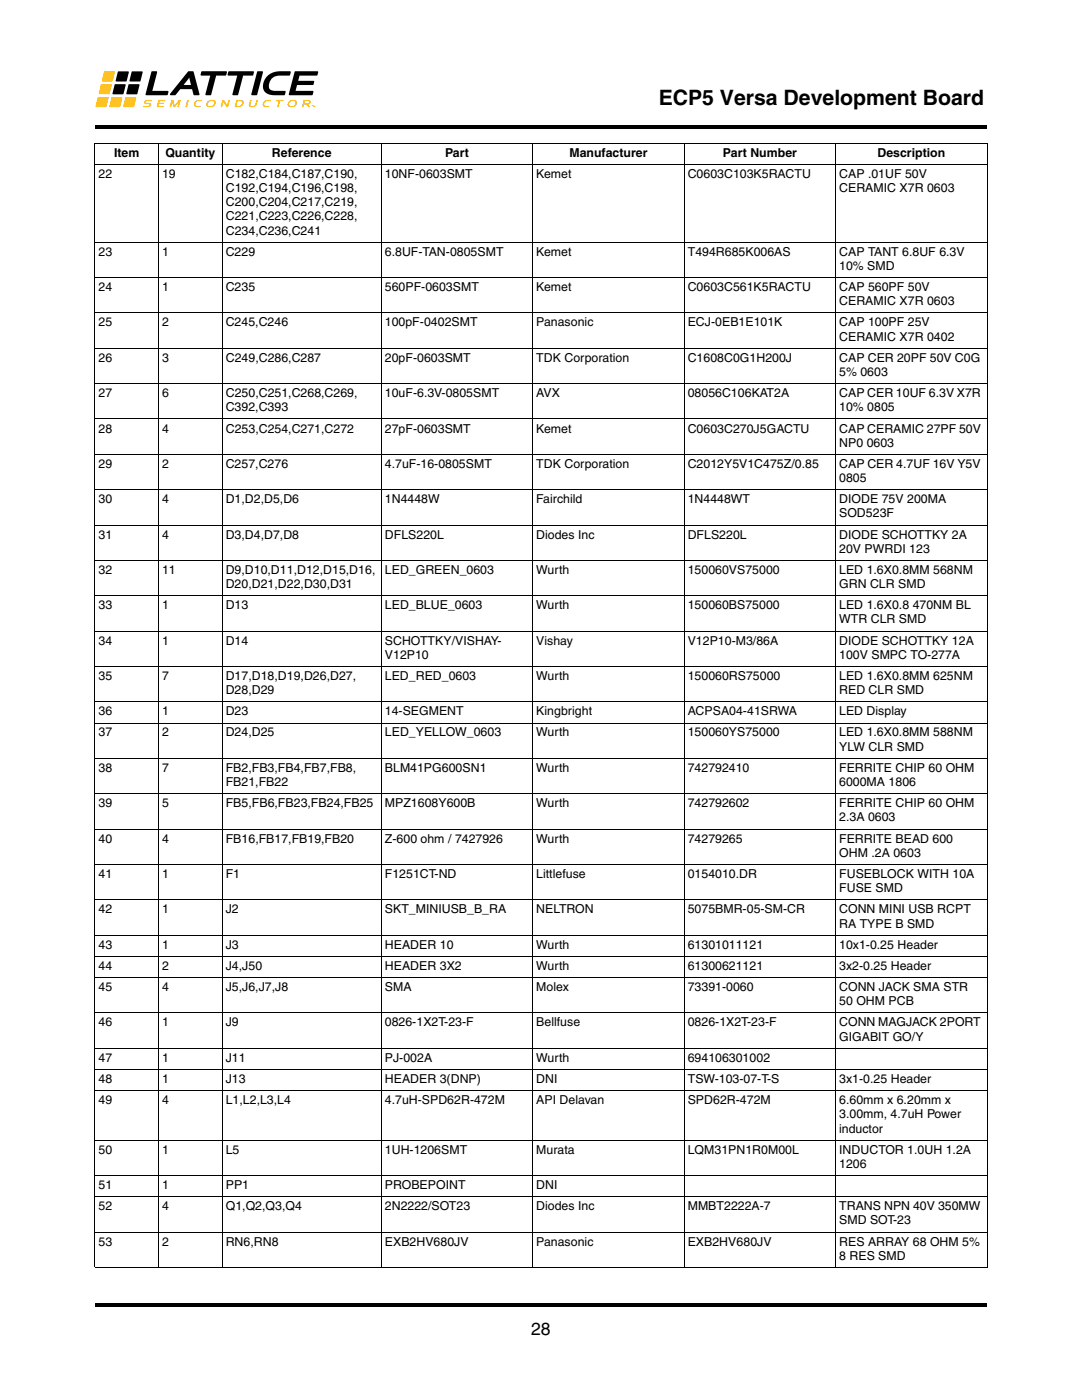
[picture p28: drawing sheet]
<svg xmlns="http://www.w3.org/2000/svg" width="216mm" height="279mm" viewBox="0 0 216 279" stroke-linecap="round" stroke-linejoin="round" font-family="sans-serif">
<defs><g id="words">
<text font-size="4.2" x="131.4" y="21">ECP5 Versa Development Board</text>
<text font-size="3.5" x="106" y="266.5">28</text>
<g font-size="2.5">
<text x="19.6" y="35.5">22</text>
<text x="22.8" y="31.3">Item</text>
<text x="32.3" y="35.5">19</text>
<text x="33" y="31.3">Quantity</text>
<text x="45" y="35.5">C182,C184,C187,C190,</text>
<text x="54.3" y="31.3">Reference</text>
<text x="76.8" y="35.5">10NF-0603SMT</text>
<text x="88.8" y="31.3">Part</text>
<text x="107" y="35.5">Kemet</text>
<text x="113.6" y="31.3">Manufacturer</text>
<text x="137.2" y="35.5">C0603C103K5RACTU</text>
<text x="144.3" y="31.3">Part Number</text>
<text x="167.4" y="35.5">CAP .01UF 50V</text>
<text x="175.1" y="31.3">Description</text>
<text x="45" y="38.3">C192,C194,C196,C198,</text>
<text x="45" y="41.1">C200,C204,C217,C219,</text>
<text x="167.4" y="38.3">CERAMIC X7R 0603</text>
<text x="45" y="44">C221,C223,C226,C228,</text>
<text x="45" y="46.8">C234,C236,C241</text>
<text x="19.6" y="51">23</text>
<text x="32.3" y="51">1</text>
<text x="45" y="51">C229</text>
<text x="76.8" y="51">6.8UF-TAN-0805SMT</text>
<text x="107" y="51">Kemet</text>
<text x="137.2" y="51">T494R685K006AS</text>
<text x="167.4" y="51">CAP TANT 6.8UF 6.3V</text>
<text x="167.4" y="53.8">10% SMD</text>
<text x="19.6" y="58.1">24</text>
<text x="32.3" y="58.1">1</text>
<text x="45" y="58.1">C235</text>
<text x="76.8" y="58.1">560PF-0603SMT</text>
<text x="107" y="58.1">Kemet</text>
<text x="137.2" y="58.1">C0603C561K5RACTU</text>
<text x="167.4" y="58.1">CAP 560PF 50V</text>
<text x="19.6" y="65.2">25</text>
<text x="32.3" y="65.2">2</text>
<text x="45" y="65.2">C245,C246</text>
<text x="76.8" y="65.2">100pF-0402SMT</text>
<text x="107" y="65.2">Panasonic</text>
<text x="137.2" y="65.2">ECJ-0EB1E101K</text>
<text x="167.4" y="60.9">CERAMIC X7R 0603</text>
<text x="167.4" y="65.2">CAP 100PF 25V</text>
<text x="167.4" y="68">CERAMIC X7R 0402</text>
<text x="19.6" y="72.2">26</text>
<text x="32.3" y="72.2">3</text>
<text x="45" y="72.2">C249,C286,C287</text>
<text x="76.8" y="72.2">20pF-0603SMT</text>
<text x="107" y="72.2">TDK Corporation</text>
<text x="137.2" y="72.2">C1608C0G1H200J</text>
<text x="167.4" y="72.2">CAP CER 20PF 50V C0G</text>
<text x="167.4" y="75">5% 0603</text>
<text x="19.6" y="79.2">27</text>
<text x="32.3" y="79.2">6</text>
<text x="45" y="79.2">C250,C251,C268,C269,</text>
<text x="45" y="82.1">C392,C393</text>
<text x="76.8" y="79.2">10uF-6.3V-0805SMT</text>
<text x="107" y="79.2">AVX</text>
<text x="137.2" y="79.2">08056C106KAT2A</text>
<text x="167.4" y="79.2">CAP CER 10UF 6.3V X7R</text>
<text x="167.4" y="82.1">10% 0805</text>
<text x="19.6" y="86.3">28</text>
<text x="32.3" y="86.3">4</text>
<text x="45" y="86.3">C253,C254,C271,C272</text>
<text x="76.8" y="86.3">27pF-0603SMT</text>
<text x="107" y="86.3">Kemet</text>
<text x="137.2" y="86.3">C0603C270J5GACTU</text>
<text x="167.4" y="86.3">CAP CERAMIC 27PF 50V</text>
<text x="167.4" y="89.1">NP0 0603</text>
<text x="19.6" y="93.4">29</text>
<text x="32.3" y="93.4">2</text>
<text x="45" y="93.4">C257,C276</text>
<text x="76.8" y="93.4">4.7uF-16-0805SMT</text>
<text x="107" y="93.4">TDK Corporation</text>
<text x="137.2" y="93.4">C2012Y5V1C475Z/0.85</text>
<text x="167.4" y="93.4">CAP CER 4.7UF 16V Y5V</text>
<text x="19.6" y="100.4">30</text>
<text x="32.3" y="100.4">4</text>
<text x="45" y="100.4">D1,D2,D5,D6</text>
<text x="76.8" y="100.4">1N4448W</text>
<text x="107" y="100.4">Fairchild</text>
<text x="137.2" y="100.4">1N4448WT</text>
<text x="167.4" y="96.2">0805</text>
<text x="167.4" y="100.4">DIODE 75V 200MA</text>
<text x="19.6" y="107.5">31</text>
<text x="32.3" y="107.5">4</text>
<text x="45" y="107.5">D3,D4,D7,D8</text>
<text x="76.8" y="107.5">DFLS220L</text>
<text x="107" y="107.5">Diodes Inc</text>
<text x="137.2" y="107.5">DFLS220L</text>
<text x="167.4" y="103.3">SOD523F</text>
<text x="167.4" y="107.5">DIODE SCHOTTKY 2A</text>
<text x="167.4" y="110.3">20V PWRDI 123</text>
<text x="19.6" y="114.5">32</text>
<text x="32.3" y="114.5">11</text>
<text x="45" y="114.5">D9,D10,D11,D12,D15,D16,</text>
<text x="45" y="117.3">D20,D21,D22,D30,D31</text>
<text x="76.8" y="114.5">LED_GREEN_0603</text>
<text x="107" y="114.5">Wurth</text>
<text x="137.2" y="114.5">150060VS75000</text>
<text x="167.4" y="114.5">LED 1.6X0.8MM 568NM</text>
<text x="167.4" y="117.3">GRN CLR SMD</text>
<text x="19.6" y="121.6">33</text>
<text x="32.3" y="121.6">1</text>
<text x="45" y="121.6">D13</text>
<text x="76.8" y="121.6">LED_BLUE_0603</text>
<text x="107" y="121.6">Wurth</text>
<text x="137.2" y="121.6">150060BS75000</text>
<text x="167.4" y="121.6">LED 1.6X0.8 470NM BL</text>
<text x="167.4" y="124.4">WTR CLR SMD</text>
<text x="19.6" y="128.7">34</text>
<text x="32.3" y="128.7">1</text>
<text x="45" y="128.7">D14</text>
<text x="76.8" y="128.7">SCHOTTKY/VISHAY-</text>
<text x="76.8" y="131.5">V12P10</text>
<text x="107" y="128.7">Vishay</text>
<text x="137.2" y="128.7">V12P10-M3/86A</text>
<text x="167.4" y="128.7">DIODE SCHOTTKY 12A</text>
<text x="167.4" y="131.5">100V SMPC TO-277A</text>
<text x="19.6" y="135.7">35</text>
<text x="32.3" y="135.7">7</text>
<text x="45" y="135.7">D17,D18,D19,D26,D27,</text>
<text x="76.8" y="135.7">LED_RED_0603</text>
<text x="107" y="135.7">Wurth</text>
<text x="137.2" y="135.7">150060RS75000</text>
<text x="167.4" y="135.7">LED 1.6X0.8MM 625NM</text>
<text x="19.6" y="142.7">36</text>
<text x="32.3" y="142.7">1</text>
<text x="45" y="138.5">D28,D29</text>
<text x="45" y="142.7">D23</text>
<text x="76.8" y="142.7">14-SEGMENT</text>
<text x="107" y="142.7">Kingbright</text>
<text x="137.2" y="142.7">ACPSA04-41SRWA</text>
<text x="167.4" y="138.5">RED CLR SMD</text>
<text x="167.4" y="142.7">LED Display</text>
<text x="19.6" y="147">37</text>
<text x="32.3" y="147">2</text>
<text x="45" y="147">D24,D25</text>
<text x="76.8" y="147">LED_YELLOW_0603</text>
<text x="107" y="147">Wurth</text>
<text x="137.2" y="147">150060YS75000</text>
<text x="167.4" y="147">LED 1.6X0.8MM 588NM</text>
<text x="167.4" y="149.8">YLW CLR SMD</text>
<text x="19.6" y="154.1">38</text>
<text x="32.3" y="154.1">7</text>
<text x="45" y="154.1">FB2,FB3,FB4,FB7,FB8,</text>
<text x="76.8" y="154.1">BLM41PG600SN1</text>
<text x="107" y="154.1">Wurth</text>
<text x="137.2" y="154.1">742792410</text>
<text x="167.4" y="154.1">FERRITE CHIP 60 OHM</text>
<text x="19.6" y="161.1">39</text>
<text x="32.3" y="161.1">5</text>
<text x="45" y="156.9">FB21,FB22</text>
<text x="45" y="161.1">FB5,FB6,FB23,FB24,FB25</text>
<text x="76.8" y="161.1">MPZ1608Y600B</text>
<text x="107" y="161.1">Wurth</text>
<text x="137.2" y="161.1">742792602</text>
<text x="167.4" y="156.9">6000MA 1806</text>
<text x="167.4" y="161.1">FERRITE CHIP 60 OHM</text>
<text x="167.4" y="163.9">2.3A 0603</text>
<text x="19.6" y="168.1">40</text>
<text x="32.3" y="168.1">4</text>
<text x="45" y="168.1">FB16,FB17,FB19,FB20</text>
<text x="76.8" y="168.1">Z-600 ohm / 7427926</text>
<text x="107" y="168.1">Wurth</text>
<text x="137.2" y="168.1">74279265</text>
<text x="167.4" y="168.1">FERRITE BEAD 600</text>
<text x="167.4" y="171">OHM .2A 0603</text>
<text x="19.6" y="175.2">41</text>
<text x="32.3" y="175.2">1</text>
<text x="45" y="175.2">F1</text>
<text x="76.8" y="175.2">F1251CT-ND</text>
<text x="107" y="175.2">Littlefuse</text>
<text x="137.2" y="175.2">0154010.DR</text>
<text x="167.4" y="175.2">FUSEBLOCK WITH 10A</text>
<text x="167.4" y="178">FUSE SMD</text>
<text x="19.6" y="182.3">42</text>
<text x="32.3" y="182.3">1</text>
<text x="45" y="182.3">J2</text>
<text x="76.8" y="182.3">SKT_MINIUSB_B_RA</text>
<text x="107" y="182.3">NELTRON</text>
<text x="137.2" y="182.3">5075BMR-05-SM-CR</text>
<text x="167.4" y="182.3">CONN MINI USB RCPT</text>
<text x="167.4" y="185.1">RA TYPE B SMD</text>
<text x="19.6" y="189.3">43</text>
<text x="32.3" y="189.3">1</text>
<text x="45" y="189.3">J3</text>
<text x="76.8" y="189.3">HEADER 10</text>
<text x="107" y="189.3">Wurth</text>
<text x="137.2" y="189.3">61301011121</text>
<text x="167.4" y="189.3">10x1-0.25 Header</text>
<text x="19.6" y="193.6">44</text>
<text x="19.6" y="197.8">45</text>
<text x="32.3" y="193.6">2</text>
<text x="32.3" y="197.8">4</text>
<text x="45" y="193.6">J4,J50</text>
<text x="45" y="197.8">J5,J6,J7,J8</text>
<text x="76.8" y="193.6">HEADER 3X2</text>
<text x="76.8" y="197.8">SMA</text>
<text x="107" y="193.6">Wurth</text>
<text x="107" y="197.8">Molex</text>
<text x="137.2" y="193.6">61300621121</text>
<text x="137.2" y="197.8">73391-0060</text>
<text x="167.4" y="193.6">3x2-0.25 Header</text>
<text x="167.4" y="197.8">CONN JACK SMA STR</text>
<text x="167.4" y="200.6">50 OHM PCB</text>
<text x="19.6" y="204.9">46</text>
<text x="32.3" y="204.9">1</text>
<text x="45" y="204.9">J9</text>
<text x="76.8" y="204.9">0826-1X2T-23-F</text>
<text x="107" y="204.9">Bellfuse</text>
<text x="137.2" y="204.9">0826-1X2T-23-F</text>
<text x="167.4" y="204.9">CONN MAGJACK 2PORT</text>
<text x="167.4" y="207.7">GIGABIT GO/Y</text>
<text x="19.6" y="211.9">47</text>
<text x="32.3" y="211.9">1</text>
<text x="45" y="211.9">J11</text>
<text x="76.8" y="211.9">PJ-002A</text>
<text x="107" y="211.9">Wurth</text>
<text x="137.2" y="211.9">694106301002</text>
<text x="19.6" y="216.1">48</text>
<text x="19.6" y="220.4">49</text>
<text x="32.3" y="216.1">1</text>
<text x="32.3" y="220.4">4</text>
<text x="45" y="216.1">J13</text>
<text x="45" y="220.4">L1,L2,L3,L4</text>
<text x="76.8" y="216.1">HEADER 3(DNP)</text>
<text x="76.8" y="220.4">4.7uH-SPD62R-472M</text>
<text x="107" y="216.1">DNI</text>
<text x="107" y="220.4">API Delavan</text>
<text x="137.2" y="216.1">TSW-103-07-T-S</text>
<text x="137.2" y="220.4">SPD62R-472M</text>
<text x="167.4" y="216.1">3x1-0.25 Header</text>
<text x="167.4" y="220.4">6.60mm x 6.20mm x</text>
<text x="167.4" y="223.2">3.00mm, 4.7uH Power</text>
<text x="167.4" y="226">inductor</text>
<text x="19.6" y="230.3">50</text>
<text x="32.3" y="230.3">1</text>
<text x="45" y="230.3">L5</text>
<text x="76.8" y="230.3">1UH-1206SMT</text>
<text x="107" y="230.3">Murata</text>
<text x="137.2" y="230.3">LQM31PN1R0M00L</text>
<text x="167.4" y="230.3">INDUCTOR 1.0UH 1.2A</text>
<text x="167.4" y="233.1">1206</text>
<text x="19.6" y="237.3">51</text>
<text x="32.3" y="237.3">1</text>
<text x="45" y="237.3">PP1</text>
<text x="76.8" y="237.3">PROBEPOINT</text>
<text x="107" y="237.3">DNI</text>
<text x="19.6" y="241.5">52</text>
<text x="32.3" y="241.5">4</text>
<text x="45" y="241.5">Q1,Q2,Q3,Q4</text>
<text x="76.8" y="241.5">2N2222/SOT23</text>
<text x="107" y="241.5">Diodes Inc</text>
<text x="137.2" y="241.5">MMBT2222A-7</text>
<text x="167.4" y="241.5">TRANS NPN 40V 350MW</text>
<text x="167.4" y="244.4">SMD SOT-23</text>
<text x="19.6" y="248.6">53</text>
<text x="32.3" y="248.6">2</text>
<text x="45" y="248.6">RN6,RN8</text>
<text x="76.8" y="248.6">EXB2HV680JV</text>
<text x="107" y="248.6">Panasonic</text>
<text x="137.2" y="248.6">EXB2HV680JV</text>
<text x="167.4" y="251.4">8 RES SMD</text>
<text x="167.4" y="248.6">RES ARRAY 68 OHM 5%</text>
</g>
</g></defs>
<path d="M19 25.1h177.8v.7h-177.8zM19 260h177.8v.7h-177.8z" fill="#000"/>
<path d="M19 14.2h44.5v7.2h-44.5z" fill="#fff"/>
<g fill="#000">
<path d="M30.3 14.3l.9-.1 .2 .2-1 3.7 3.1 .1 .1 .2-.2 .6-4.3-.1zM40.2 14.3l4.9-.1 .2 .2-.2 .7h-2l-1 3.9h-.9l-.2-.1 1-3.8h-1.9l-.1-.2zM45.6 14.3l4.9-.1 .2 .2-.2 .6-.1 .1h-1.9l-1 3.9h-1l-.1-.1 .9-3.8h-1.8l-.1-.2zM51.4 14.3l.9-.1 .2 .2-1.2 4.5-.1 .1h-.9l-.2-.2zM53.5 15a5.8 5.8 0 0 1 4.4-.8l.1 .2-.3 .7a4.7 4.7 0 0 0-3.2 .4 1.69 1.69 0 0 0-.5 2.4l.6 .2 2.3 .1 .1 .2-.3 .6a6.5 6.5 0 0 1-3.3-.3 1.89 1.89 0 0 1-.6-2.7zM58.8 14.3h4.7l-.1 .7-.2 .1h-3.4l-.3 1h3l.2 .2-.1 .5-.2 .2h-3.1l-.3 1.1 3.4 .1 .1 .2-.2 .6-4.6-.1z"/>
<path d="M37.8 15.5l.3 1.5h-1.5zM37.5 14.3l-3.6 4.4 .1 .3h1l1-1.2h2.3l.4 1.2 1.1-.1-1.2-4.6-.1-.1z"/>
</g>
<g fill="#ffc222">
<path d="M20.8 14.3h2.1l-.4 1.9h-2.2z"/>
<path d="M20.2 16.8l2.1 .1-.5 1.9h-2.1z"/>
<path d="M19.5 19.4h2.2l-.5 1.9h-2.1z"/>
</g>
<path d="M23.6 14.3h2.1l-.5 1.9h-2.1zM22.9 16.8l2.1 .1-.4 1.9h-2.1z" fill="#000"/>
<path d="M22.3 19.4h2.1l-.4 1.9h-2.2z" fill="#ffc222"/>
<path d="M25.7 16.8l2.1 .1-.4 1.9h-2.2zM26.3 14.3h2.1l-.4 1.9h-2.1z" fill="#000"/>
<g fill="#ffc222">
<path d="M25.1 19.4h2.1l-.5 1.9h-2.1z"/>
<path d="M28.9 20.1l.6-.2 .8 .1v.2h-1l-.2 .2 .1 .1 1 .2-.1 .5-.6 .2h-.9v-.3h1l.3-.2-.1-.1-1-.2z"/>
<path d="M31.6 20h1.4l-.1 .2h-1l-.1 .3 1 .1-.1 .2h-1l-.1 .3h1.1v.3h-1.5z"/>
<path d="M34.2 20h.4l.3 1.1 .8-1.1h.4l-.4 1.4h-.3l.2-.9-.7 .9h-.3l-.2-1-.3 1h-.3z"/>
<path d="M37.4 20h.3l-.4 1.4h-.3z"/>
<path d="M38.8 20.4a1.67 1.67 0 0 1 1.5-.4v.2h-.6a.62 .62 0 0 0-.7 .8l1 .1-.1 .3a1.08 1.08 0 0 1-1.2-.4z"/>
<path d="M44.4 20h.3l.6 1 .3-1h.3l-.4 1.4h-.3l-.6-1.1-.3 1.1h-.3z"/>
<path d="M49.9 20h.3l-.2 1 .1 .1a.58 .58 0 0 0 .8-.3l.2-.8 .3-.1-.1 .9a.95 .95 0 0 1-1.7 .2z"/>
<path d="M52.5 20.4a1.67 1.67 0 0 1 1.6-.4l-.1 .2h-.6a.62 .62 0 0 0-.6 .8l.9 .1v.3a1.08 1.08 0 0 1-1.3-.4z"/>
<path d="M55 20h1.6l-.1 .2h-.6l-.3 1.2h-.3l.3-1.2h-.6z"/>
<path d="M62.1 21h.4l-.2 .4z"/>
<path d="M62.5 21l.2 .3 .2-.3v.4l-.1-.2-.1 .2-.1-.2-.1 .2z"/>
<path d="M41.6 20.4a.54 .54 0 0 1 .8-.3 .54 .54 0 0 1 .2 .8 .56 .56 0 0 1-.6 .3 .56 .56 0 0 1-.5-.5zM41.3 20.3l-.2 .6a.99 .99 0 0 0 1.1 .6 .99 .99 0 0 0 .8-.8l.1-.2a.96 .96 0 0 0-.9-.6 .96 .96 0 0 0-.9 .4z"/>
<path d="M47.4 20.2h.6a.53 .53 0 0 1 .2 .7 .53 .53 0 0 1-.6 .2h-.4zM47.2 20l-.4 1.4a1.39 1.39 0 0 0 1.8-.7l-.1-.5a1.51 1.51 0 0 0-1.3-.3z"/>
<path d="M57.8 20.4a.54 .54 0 0 1 .8-.3 .54 .54 0 0 1 .2 .8 .56 .56 0 0 1-.6 .3 .56 .56 0 0 1-.5-.5zM57.5 20.3l-.1 .6a.99 .99 0 0 0 1 .6 .99 .99 0 0 0 .8-.8l.1-.2a.96 .96 0 0 0-.9-.6 .96 .96 0 0 0-.9 .4z"/>
<path d="M60.9 20.2h.7l.1 .2-.2 .2h-.8zM60.6 20l-.4 1.4h.3l.2-.5h.3l.5 .5h.3l-.3-.6a.47 .47 0 0 0 .6-.5 .47 .47 0 0 0-.7-.4z"/>
</g>
<g fill="none" stroke="#000" stroke-width=".2">
<path d="M18.9 28.6h178.1M18.9 32.8h178.1M18.9 28.6v224.3M31.6 28.5v224.5M44.3 28.5v224.5M76.1 28.5v224.5M106.3 28.5v224.5M136.5 28.5v224.5M166.8 28.5v224.5M197 28.6v224.3M18.9 48.3h178.1M18.9 55.4h178.1"/>
<path d="M18.9 62.4h178.1M18.9 69.5h178.1M18.9 76.6h178.1M18.9 83.6h178.1M18.9 90.7h178.1M18.9 97.7h178.1M18.9 104.8h178.1M18.9 111.8h178.1M18.9 118.9h178.1M18.9 125.9h178.1M18.9 133h178.1M18.9 140.1h178.1"/>
<path d="M18.9 144.3h178.1M18.9 151.3h178.1M18.9 158.4h178.1M18.9 165.5h178.1M18.9 172.5h178.1M18.9 179.6h178.1M18.9 186.6h178.1M18.9 190.9h178.1M18.9 195.1h178.1M18.9 202.1h178.1M18.9 209.2h178.1M18.9 213.4h178.1"/>
<path d="M18.9 217.7h178.1M18.9 227.5h178.1M18.9 234.6h178.1M18.9 238.8h178.1M18.9 245.9h178.1M18.9 252.9h178.1"/>
</g>
<use href="#words"/>
</svg>
